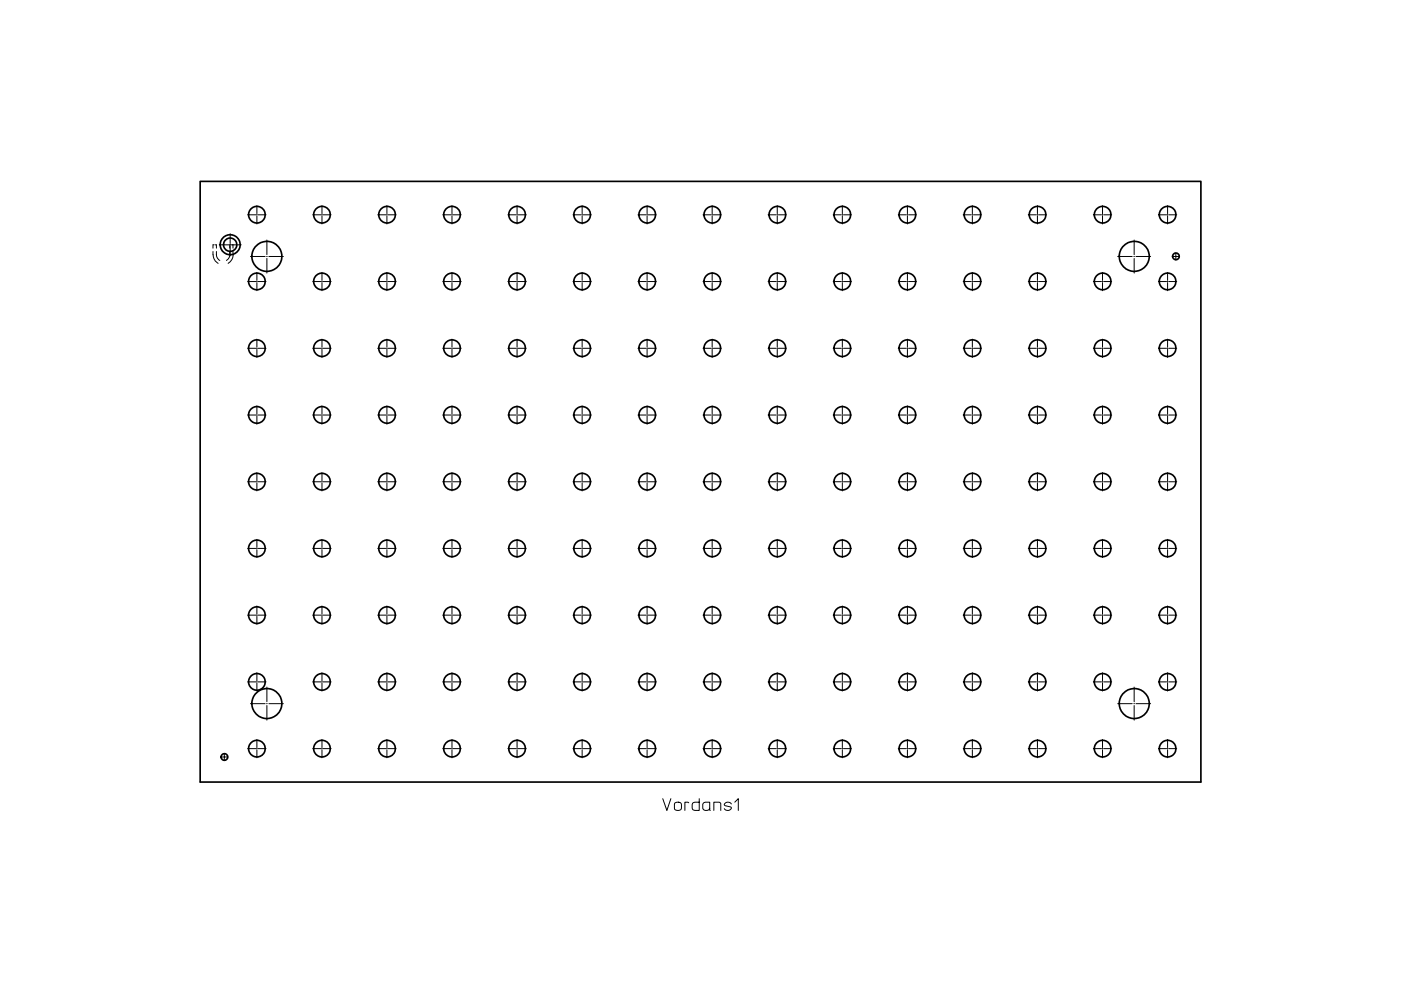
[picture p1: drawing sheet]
<svg xmlns="http://www.w3.org/2000/svg" width="420mm" height="297mm" viewBox="0 0 420 297" stroke-linecap="round" stroke-linejoin="round" font-family="sans-serif">
<path d="M351.4 76.9h2.2M352.5 78v-2.2M66.1 226.9h2.3M67.2 225.8v2.2" fill="none" stroke="#000" stroke-width=".3" stroke-dasharray="1 .1 0 .1"/>
<g fill="none" stroke="#000" stroke-width=".3" stroke-dasharray="2.4 .3 0 .3">
<path d="M74.3 64.4h5.5M77 67.1v-5.5M93.8 64.4h5.5M96.5 67.1v-5.5M113.2 64.4h5.5M116 67.1v-5.5M132.8 64.4h5.5M135.5 67.1v-5.5M152.3 64.4h5.5M155 67.1v-5.5M171.8 64.4h5.5M174.5 67.1v-5.5"/>
<path d="M191.2 64.4h5.5M194 67.1v-5.5M210.7 64.4h5.6M213.5 67.1v-5.5M230.3 64.4h5.5M233 67.1v-5.5M249.8 64.4h5.5M252.5 67.1v-5.5M269.3 64.4h5.4M272 67.1v-5.5M288.7 64.4h5.6M291.5 67.1v-5.5"/>
<path d="M308.3 64.4h5.5M311 67.1v-5.5M327.8 64.4h5.5M330.5 67.1v-5.5M347.3 64.4h5.5M350 67.1v-5.5M74.3 84.4h5.5M77 87.1v-5.5M93.8 84.4h5.5M96.5 87.1v-5.5M113.2 84.4h5.5M116 87.1v-5.5"/>
<path d="M132.8 84.4h5.5M135.5 87.1v-5.5M152.3 84.4h5.5M155 87.1v-5.5M171.8 84.4h5.5M174.5 87.1v-5.5M191.2 84.4h5.5M194 87.1v-5.5M210.7 84.4h5.6M213.5 87.1v-5.5M230.3 84.4h5.5M233 87.1v-5.5"/>
<path d="M249.8 84.4h5.5M252.5 87.1v-5.5M269.3 84.4h5.4M272 87.1v-5.5M288.7 84.4h5.6M291.5 87.1v-5.5M308.3 84.4h5.5M311 87.1v-5.5M327.8 84.4h5.5M330.5 87.1v-5.5M347.3 84.4h5.5M350 87.1v-5.5"/>
<path d="M74.3 104.4h5.5M77 107.1v-5.5M93.8 104.4h5.5M96.5 107.1v-5.5M113.2 104.4h5.5M116 107.1v-5.5M132.8 104.4h5.5M135.5 107.1v-5.5M152.3 104.4h5.5M155 107.1v-5.5M171.8 104.4h5.5M174.5 107.1v-5.5"/>
<path d="M191.2 104.4h5.5M194 107.1v-5.5M210.7 104.4h5.6M213.5 107.1v-5.5M230.3 104.4h5.5M233 107.1v-5.5M249.8 104.4h5.5M252.5 107.1v-5.5M269.3 104.4h5.4M272 107.1v-5.5M288.7 104.4h5.6M291.5 107.1v-5.5"/>
<path d="M308.3 104.4h5.5M311 107.1v-5.5M327.8 104.4h5.5M330.5 107.1v-5.5M347.3 104.4h5.5M350 107.1v-5.5M74.3 124.4h5.5M77 127.1v-5.5M93.8 124.4h5.5M96.5 127.1v-5.5M113.2 124.4h5.5M116 121.6v5.5"/>
<path d="M132.8 124.4h5.5M135.5 121.6v5.5M152.3 124.4h5.5M155 127.1v-5.5M171.8 124.4h5.5M174.5 121.6v5.5M191.2 124.4h5.5M194 127.1v-5.5M210.7 124.4h5.6M213.5 127.1v-5.5M230.3 124.4h5.5M233 121.6v5.5"/>
<path d="M249.8 124.4h5.5M252.5 121.6v5.5M269.3 124.4h5.4M272 121.6v5.5M288.7 124.4h5.6M291.5 121.6v5.5M308.3 124.4h5.5M311 127.1v-5.5M327.8 124.4h5.5M330.5 121.6v5.5M347.3 124.4h5.5M350 121.6v5.5"/>
<path d="M74.3 144.4h5.5M77 141.6v5.5M93.8 144.4h5.5M96.5 141.6v5.5M113.2 144.4h5.5M116 147.1v-5.5M132.8 144.4h5.5M135.5 141.6v5.5M152.3 144.4h5.5M155 141.6v5.5M171.8 144.4h5.5M174.5 141.6v5.5"/>
<path d="M191.2 144.4h5.5M194 141.6v5.5M210.7 144.4h5.6M213.5 141.6v5.5M230.3 144.4h5.5M233 147.1v-5.5M249.8 144.4h5.5M252.5 147.1v-5.5M269.3 144.4h5.4M272 141.6v5.5M288.7 144.4h5.6M291.5 141.6v5.5"/>
<path d="M308.3 144.4h5.5M311 141.6v5.5M327.8 144.4h5.5M330.5 141.6v5.5M347.3 144.4h5.5M350 141.6v5.5M74.3 164.4h5.5M77 161.6v5.5M93.8 164.4h5.5M96.5 161.6v5.5M113.2 164.4h5.5M116 161.6v5.5"/>
<path d="M132.8 164.4h5.5M135.5 161.6v5.5M152.3 164.4h5.5M155 161.6v5.5M171.8 164.4h5.5M174.5 161.6v5.5M191.2 164.4h5.5M194 161.6v5.5M210.7 164.4h5.6M213.5 161.6v5.5M230.3 164.4h5.5M233 161.6v5.5"/>
<path d="M249.8 164.4h5.5M252.5 161.6v5.5M269.3 164.4h5.4M272 161.6v5.5M288.7 164.4h5.6M291.5 161.6v5.5M308.3 164.4h5.5M311 161.6v5.5M327.8 164.4h5.5M330.5 161.6v5.5M347.3 164.4h5.5M350 161.6v5.5"/>
<path d="M74.3 184.4h5.5M77 181.6v5.5M93.8 184.4h5.5M96.5 181.6v5.5M113.2 184.4h5.5M116 181.6v5.5M132.8 184.4h5.5M135.5 181.6v5.5M152.3 184.4h5.5M155 181.6v5.5M171.8 184.4h5.5M174.5 181.6v5.5"/>
<path d="M191.2 184.4h5.5M194 181.6v5.5M210.7 184.4h5.6M213.5 181.6v5.5M230.3 184.4h5.5M233 181.6v5.5M249.8 184.4h5.5M252.5 181.6v5.5M269.3 184.4h5.4M272 181.6v5.5M288.7 184.4h5.6M291.5 181.6v5.5"/>
<path d="M308.3 184.4h5.5M311 181.6v5.5M327.8 184.4h5.5M330.5 181.6v5.5M347.3 184.4h5.5M350 181.6v5.5M74.3 204.4h5.5M77 201.6v5.5M93.8 204.4h5.5M96.5 201.6v5.5M113.2 204.4h5.5M116 201.6v5.5"/>
<path d="M132.8 204.4h5.5M135.5 201.6v5.5M152.3 204.4h5.5M155 201.6v5.5M171.8 204.4h5.5M174.5 201.6v5.5M191.2 204.4h5.5M194 201.6v5.5M210.7 204.4h5.6M213.5 201.6v5.5M230.3 204.4h5.5M233 201.6v5.5"/>
<path d="M249.8 204.4h5.5M252.5 201.6v5.5M269.3 204.4h5.4M272 201.6v5.5M288.7 204.4h5.6M291.5 201.6v5.5M308.3 204.4h5.5M311 201.6v5.5M327.8 204.4h5.5M330.5 201.6v5.5M347.3 204.4h5.5M350 201.6v5.5"/>
<path d="M74.3 224.4h5.5M77 221.6v5.5M93.8 224.4h5.5M96.5 221.6v5.5M113.2 224.4h5.5M116 221.6v5.5M132.8 224.4h5.5M135.5 221.6v5.5M152.3 224.4h5.5M155 221.6v5.5M171.8 224.4h5.5M174.5 221.6v5.5"/>
<path d="M191.2 224.4h5.5M194 221.6v5.5M210.7 224.4h5.6M213.5 221.6v5.5M230.3 224.4h5.5M233 221.6v5.5M249.8 224.4h5.5M252.5 221.6v5.5M269.3 224.4h5.4M272 221.6v5.5M288.7 224.4h5.6M291.5 221.6v5.5"/>
<path d="M308.3 224.4h5.5M311 221.6v5.5M327.8 224.4h5.5M330.5 221.6v5.5M347.3 224.4h5.5M350 221.6v5.5"/>
</g>
<path d="M75.1 76.9h9.8M340 71.9v9.9M344.9 76.9h-9.8M80 81.8v-9.9M75.1 210.9h9.8M80 215.8v-9.9M340 205.9v9.9M344.9 210.9h-9.8" fill="none" stroke="#000" stroke-width=".3" stroke-dasharray="4.4 .5 0 .5"/>
<path d="M65.7 73.4h6.6M69 70.1v6.6" fill="none" stroke="#000" stroke-width=".3" stroke-dasharray="2.9 .4 0 .4"/>
<path d="M64.9 73.4h-1M69.8 73.4h-.9" fill="none" stroke="#000" stroke-width=".3" stroke-dasharray=".3 .3"/>
<path d="M63.9 73.4v3M64.9 76.4v-3M68.9 76.4v-3M69.8 73.4v3" fill="none" stroke="#000" stroke-width=".3" stroke-dasharray="1 1"/>
<path d="M63.9 76.3a3 3 0 0 0 3 3 3 3 0 0 0 3-3" fill="none" stroke="#000" stroke-width=".3" stroke-dasharray="3.1 3.1"/>
<path d="M64.9 76.3a2.01 2.01 0 0 0 2 2 2.01 2.01 0 0 0 2-2" fill="none" stroke="#000" stroke-width=".3" stroke-dasharray="2.1 2.1"/>
<path d="M198.7 239.4l1.2 3.5 1.2-3.5M209.6 239.4v3.5l-1.8-.2a1.82 1.82 0 0 1-.2-1.9l.7-.4h1.3M202.2 240.8a1.24 1.24 0 0 1 2.1 .3v1.1a1.13 1.13 0 0 1-1.1 .7 1.13 1.13 0 0 1-1-.7zM206.5 240.6l-1.2-.2v2.5M212.8 242.2a1.15 1.15 0 0 1-1.1 .7 1.15 1.15 0 0 1-1-.7l.2-1.5 .6-.3h1.3v2.4l.1 .1M214 242.9v-2.5h1.6l.4 .3 .1 2.2M219.3 240.9a1.05 1.05 0 0 0-1.2-.6 1.05 1.05 0 0 0-.9 1.1l1.9 .5a1.05 1.05 0 0 1-.8 1.1 1.05 1.05 0 0 1-1.2-.6M220.3 240.4l1-1v3.5" fill="none" stroke="#000" stroke-width=".3"/>
<g fill="none" stroke="#000" stroke-width=".5">
<path d="M60 54.4h300v180h-300z"/>
<circle cx="69" cy="73.3" r="2"/>
<circle cx="69" cy="73.3" r="3"/>
<circle cx="77" cy="64.3" r="2.51"/>
<circle cx="80" cy="76.8" r="4.5"/>
<circle cx="96.5" cy="64.3" r="2.51"/>
<circle cx="116" cy="64.3" r="2.51"/>
<circle cx="135.5" cy="64.3" r="2.51"/>
<circle cx="155" cy="64.3" r="2.51"/>
<circle cx="174.5" cy="64.3" r="2.51"/>
<circle cx="194" cy="64.3" r="2.51"/>
<circle cx="213.5" cy="64.3" r="2.51"/>
<circle cx="233" cy="64.3" r="2.51"/>
<circle cx="252.5" cy="64.3" r="2.51"/>
<circle cx="272" cy="64.3" r="2.51"/>
<circle cx="291.5" cy="64.3" r="2.51"/>
<circle cx="311" cy="64.3" r="2.51"/>
<circle cx="330.6" cy="64.3" r="2.51"/>
<circle cx="340" cy="76.8" r="4.5"/>
<circle cx="350" cy="64.3" r="2.51"/>
<circle cx="352.5" cy="76.8" r="1"/>
<circle cx="77" cy="84.3" r="2.51"/>
<circle cx="96.5" cy="84.3" r="2.51"/>
<circle cx="116" cy="84.3" r="2.51"/>
<circle cx="135.5" cy="84.3" r="2.51"/>
<circle cx="155" cy="84.3" r="2.51"/>
<circle cx="174.5" cy="84.3" r="2.51"/>
<circle cx="194" cy="84.3" r="2.51"/>
<circle cx="213.5" cy="84.3" r="2.51"/>
<circle cx="233" cy="84.3" r="2.51"/>
<circle cx="252.5" cy="84.3" r="2.51"/>
<circle cx="272" cy="84.3" r="2.51"/>
<circle cx="291.5" cy="84.3" r="2.51"/>
<circle cx="311" cy="84.3" r="2.51"/>
<circle cx="330.6" cy="84.3" r="2.51"/>
<circle cx="350" cy="84.3" r="2.51"/>
<circle cx="77" cy="104.3" r="2.51"/>
<circle cx="96.5" cy="104.3" r="2.51"/>
<circle cx="116" cy="104.3" r="2.51"/>
<circle cx="135.5" cy="104.3" r="2.51"/>
<circle cx="155" cy="104.3" r="2.51"/>
<circle cx="174.5" cy="104.3" r="2.51"/>
<circle cx="194" cy="104.3" r="2.51"/>
<circle cx="213.5" cy="104.3" r="2.51"/>
<circle cx="233" cy="104.3" r="2.51"/>
<circle cx="252.5" cy="104.3" r="2.51"/>
<circle cx="272" cy="104.3" r="2.51"/>
<circle cx="291.5" cy="104.3" r="2.51"/>
<circle cx="311" cy="104.3" r="2.51"/>
<circle cx="330.6" cy="104.3" r="2.51"/>
<circle cx="350" cy="104.3" r="2.51"/>
<circle cx="77" cy="124.3" r="2.51"/>
<circle cx="96.5" cy="124.3" r="2.51"/>
<circle cx="116" cy="124.3" r="2.51"/>
<circle cx="135.5" cy="124.3" r="2.51"/>
<circle cx="155" cy="124.3" r="2.51"/>
<circle cx="174.5" cy="124.3" r="2.51"/>
<circle cx="194" cy="124.3" r="2.51"/>
<circle cx="213.5" cy="124.3" r="2.51"/>
<circle cx="233" cy="124.3" r="2.51"/>
<circle cx="252.5" cy="124.3" r="2.51"/>
<circle cx="272" cy="124.3" r="2.51"/>
<circle cx="291.5" cy="124.3" r="2.51"/>
<circle cx="311" cy="124.3" r="2.51"/>
<circle cx="330.6" cy="124.3" r="2.51"/>
<circle cx="350" cy="124.3" r="2.51"/>
<circle cx="77" cy="144.3" r="2.51"/>
<circle cx="96.5" cy="144.3" r="2.51"/>
<circle cx="116" cy="144.3" r="2.51"/>
<circle cx="135.5" cy="144.3" r="2.51"/>
<circle cx="155" cy="144.3" r="2.51"/>
<circle cx="174.5" cy="144.3" r="2.51"/>
<circle cx="194" cy="144.3" r="2.51"/>
<circle cx="213.5" cy="144.3" r="2.51"/>
<circle cx="233" cy="144.3" r="2.51"/>
<circle cx="252.5" cy="144.3" r="2.51"/>
<circle cx="272" cy="144.3" r="2.51"/>
<circle cx="291.5" cy="144.3" r="2.51"/>
<circle cx="311" cy="144.3" r="2.51"/>
<circle cx="330.6" cy="144.3" r="2.51"/>
<circle cx="350" cy="144.3" r="2.51"/>
<circle cx="77" cy="164.3" r="2.51"/>
<circle cx="96.5" cy="164.3" r="2.51"/>
<circle cx="116" cy="164.3" r="2.51"/>
<circle cx="135.5" cy="164.3" r="2.51"/>
<circle cx="155" cy="164.3" r="2.51"/>
<circle cx="174.5" cy="164.3" r="2.51"/>
<circle cx="194" cy="164.3" r="2.51"/>
<circle cx="213.5" cy="164.3" r="2.51"/>
<circle cx="233" cy="164.3" r="2.51"/>
<circle cx="252.5" cy="164.3" r="2.51"/>
<circle cx="272" cy="164.3" r="2.51"/>
<circle cx="291.5" cy="164.3" r="2.51"/>
<circle cx="311" cy="164.3" r="2.51"/>
<circle cx="330.6" cy="164.3" r="2.51"/>
<circle cx="350" cy="164.3" r="2.51"/>
<circle cx="77" cy="184.3" r="2.51"/>
<circle cx="96.5" cy="184.3" r="2.51"/>
<circle cx="116" cy="184.3" r="2.51"/>
<circle cx="135.5" cy="184.3" r="2.51"/>
<circle cx="155" cy="184.3" r="2.51"/>
<circle cx="174.5" cy="184.3" r="2.51"/>
<circle cx="194" cy="184.3" r="2.51"/>
<circle cx="213.5" cy="184.3" r="2.51"/>
<circle cx="233" cy="184.3" r="2.51"/>
<circle cx="252.5" cy="184.3" r="2.51"/>
<circle cx="272" cy="184.3" r="2.51"/>
<circle cx="291.5" cy="184.3" r="2.51"/>
<circle cx="311" cy="184.3" r="2.51"/>
<circle cx="330.6" cy="184.3" r="2.51"/>
<circle cx="350" cy="184.3" r="2.51"/>
<circle cx="77" cy="204.4" r="2.51"/>
<circle cx="80" cy="210.8" r="4.5"/>
<circle cx="96.5" cy="204.4" r="2.51"/>
<circle cx="116" cy="204.4" r="2.51"/>
<circle cx="135.5" cy="204.4" r="2.51"/>
<circle cx="155" cy="204.4" r="2.51"/>
<circle cx="174.5" cy="204.4" r="2.51"/>
<circle cx="194" cy="204.4" r="2.51"/>
<circle cx="213.5" cy="204.4" r="2.51"/>
<circle cx="233" cy="204.4" r="2.51"/>
<circle cx="252.5" cy="204.4" r="2.51"/>
<circle cx="272" cy="204.4" r="2.51"/>
<circle cx="291.5" cy="204.4" r="2.51"/>
<circle cx="311" cy="204.4" r="2.51"/>
<circle cx="330.6" cy="204.4" r="2.51"/>
<circle cx="340" cy="210.8" r="4.5"/>
<circle cx="350" cy="204.4" r="2.51"/>
<circle cx="67.3" cy="226.9" r="1"/>
<circle cx="77" cy="224.4" r="2.51"/>
<circle cx="96.5" cy="224.4" r="2.51"/>
<circle cx="116" cy="224.4" r="2.51"/>
<circle cx="135.5" cy="224.4" r="2.51"/>
<circle cx="155" cy="224.4" r="2.51"/>
<circle cx="174.5" cy="224.4" r="2.51"/>
<circle cx="194" cy="224.4" r="2.51"/>
<circle cx="213.5" cy="224.4" r="2.51"/>
<circle cx="233" cy="224.4" r="2.51"/>
<circle cx="252.5" cy="224.4" r="2.51"/>
<circle cx="272" cy="224.4" r="2.51"/>
<circle cx="291.5" cy="224.4" r="2.51"/>
<circle cx="311" cy="224.4" r="2.51"/>
<circle cx="330.6" cy="224.4" r="2.51"/>
<circle cx="350" cy="224.4" r="2.51"/>
</g>
</svg>
